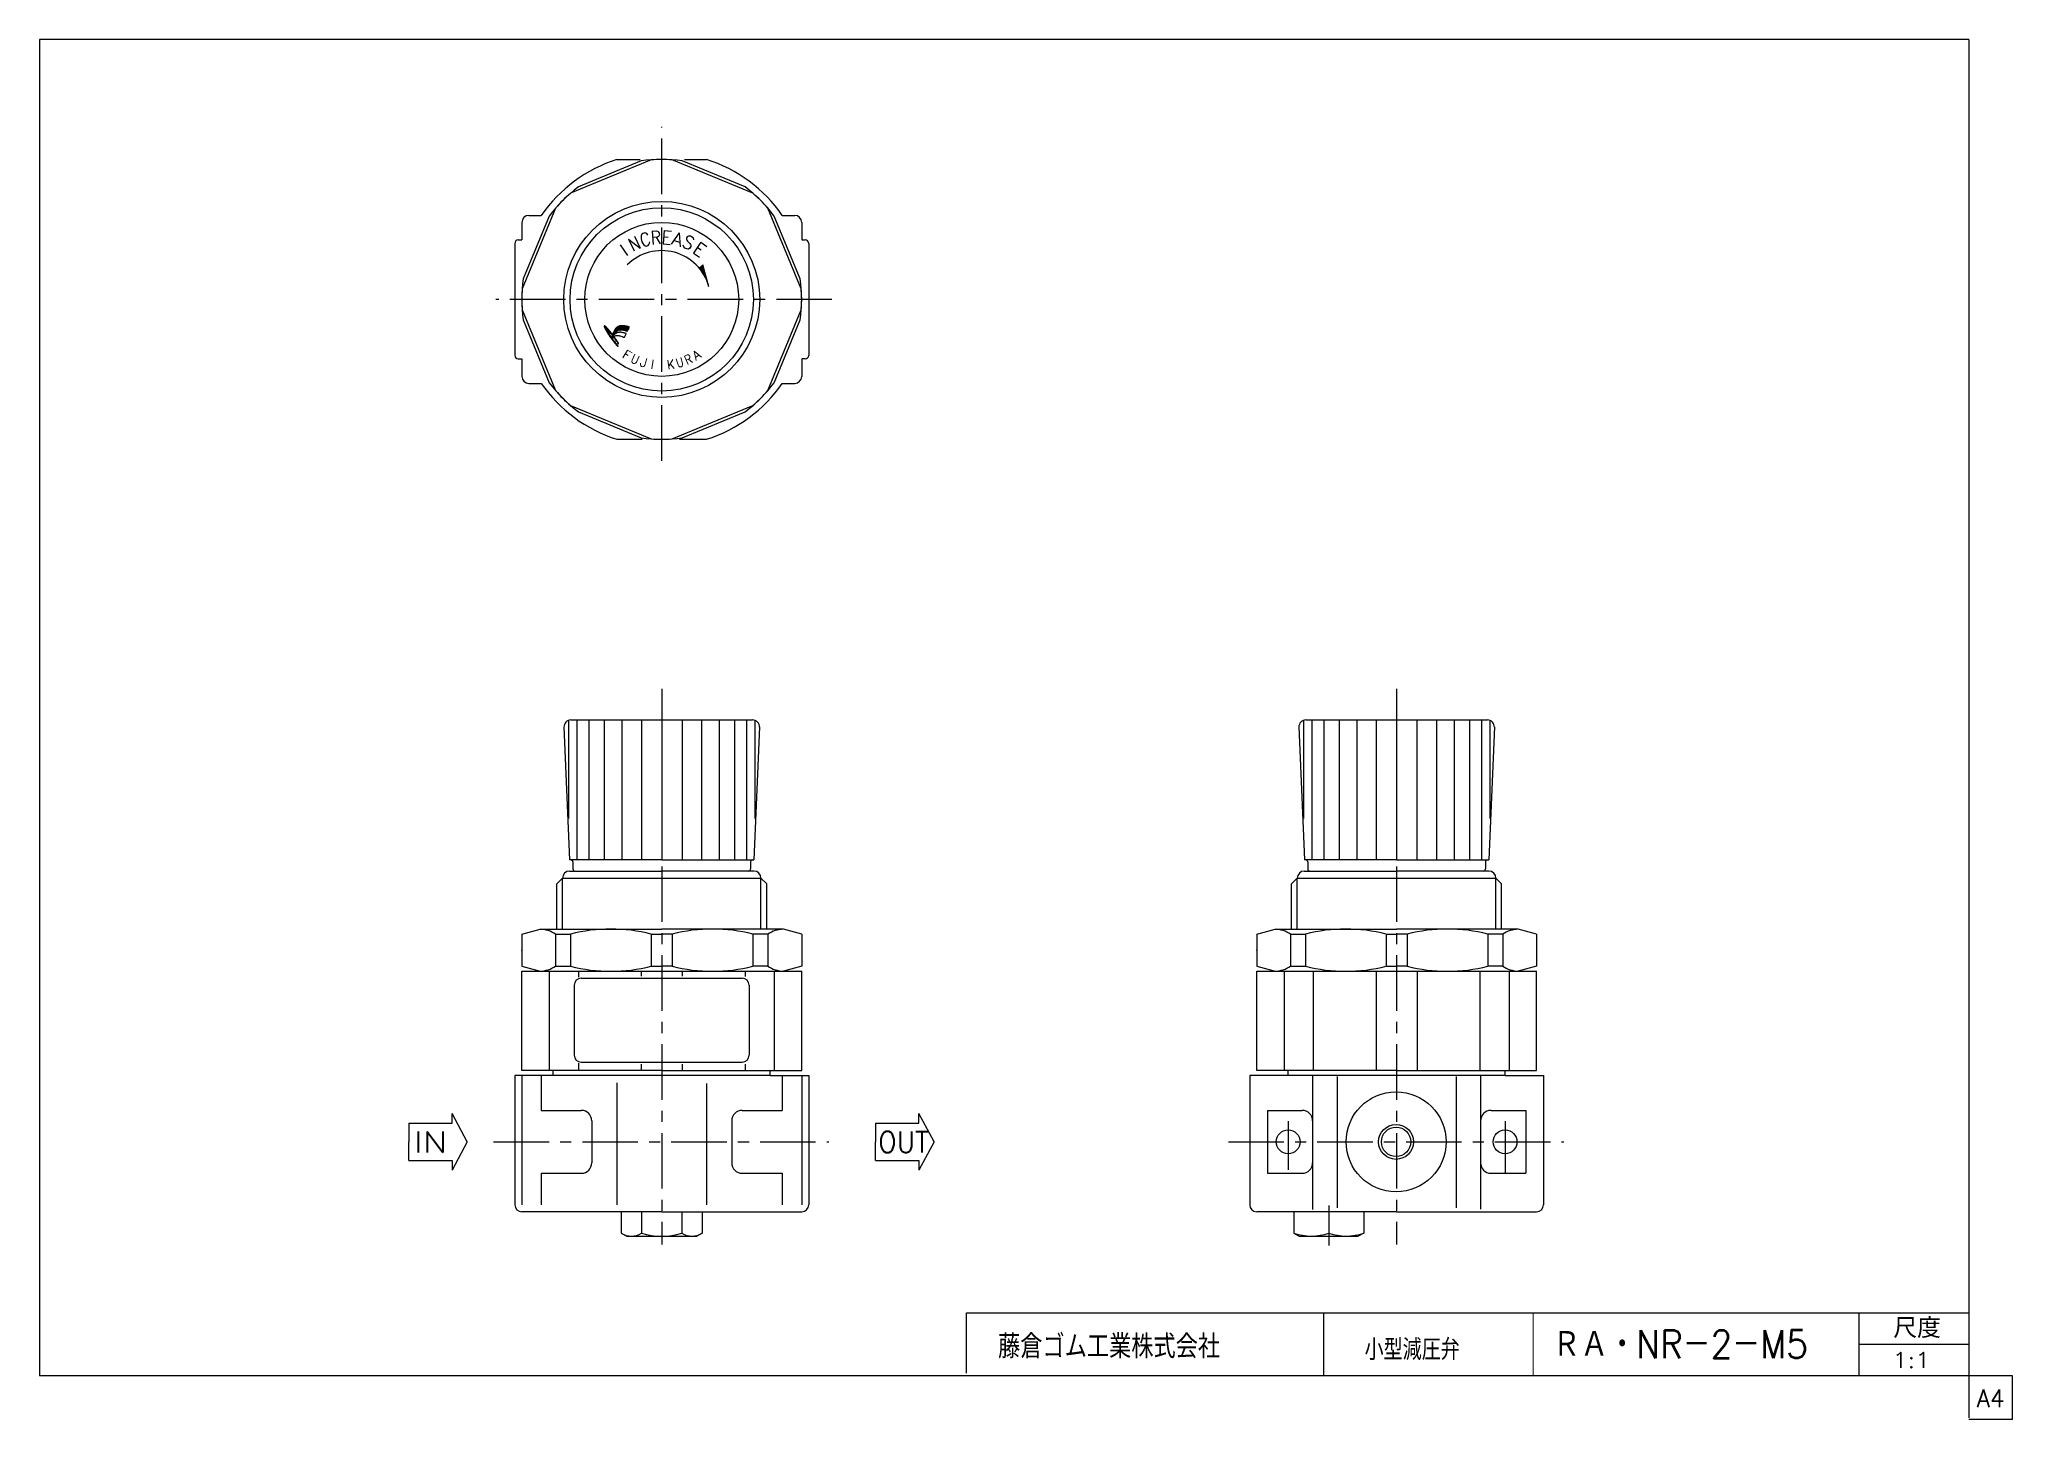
# Model space of a CAD drawing. Header units: millimetres. Extents: x -138 to 144, y -103 to 94.
import ezdxf
from ezdxf.enums import TextEntityAlignment as Align

# ---------------------------------------------------------------- set-up
doc = ezdxf.new("R2010")
doc.units = ezdxf.units.MM
doc.header["$LTSCALE"] = 0.25
doc.header["$PDSIZE"] = 1
doc.linetypes.add('CENTER', pattern=[50.8, 31.75, -6.35, 6.35, -6.35])
doc.layers.add('Layer0014', color=7, linetype='Continuous')
doc.layers.add('Layer0016', color=7, linetype='Continuous')
doc.styles.add('FdaStyle0', font='txt.shx', dxfattribs={"width": 0.8, "bigfont": 'bigfont'})

msp = doc.modelspace()

# ---------------------------------------------------------------- texts
at = {"color": 4, "style": 'FdaStyle0', "width": 0.8}
for s, height, rotation, p, p2 in [('N', 1.87, 25, (-53.63, 63.68), (-52.27, 64.32)), ('C', 1.87, 15, (-52.27, 64.34), (-50.82, 64.73)), ('R', 1.87, 5, (-50.93, 64.72), (-49.43, 64.85)), ('E', 1.87, -5, (-49.54, 64.87), (-48.05, 64.73)), ('A', 1.87, -15, (-48.15, 64.77), (-46.71, 64.38)), ('S', 1.87, -25, (-46.66, 64.47), (-45.3, 63.84)), ('E', 1.87, -35, (-45.14, 63.69), (-43.91, 62.83)), ('I', 1.87, 35, (-54.92, 62.73), (-53.69, 63.59)), ('F', 1.3, -32, (-55.18, 48.66), (-54.29, 48.1)), ('U', 1.3, -24, (-53.98, 47.94), (-53.02, 47.51)), ('J', 1.3, -16, (-52.69, 47.39), (-51.68, 47.1)), ('I', 1.3, -8, (-51.33, 47.03), (-50.3, 46.88)), ('K', 1.3, 8, (-48.54, 46.88), (-47.51, 47.03)), ('U', 1.3, 16, (-47.16, 47.1), (-46.16, 47.39)), ('R', 1.3, 24, (-45.82, 47.51), (-44.87, 47.94)), ('A', 1.3, 32, (-44.55, 48.1), (-43.67, 48.66))]:
    msp.add_text(s, height=height, rotation=rotation, dxfattribs=at).set_placement(p, p2, align=Align.FIT)
at = {"color": 4, "style": 'FdaStyle0'}
for s, height, width, p, p2 in [('IN', 3, 0.8, (-84.88, -65.03), (-80.08, -65.03)), ('OUT', 3, 0.8, (-18.48, -65.03), (-11.28, -65.03)), ('尺度', 2.85, 0.995614, (126.6, -91.56), (133.41, -91.56)), ('藤倉ゴム工業株式会社', 3.375, 0.783333, (-1.35, -94.46), (30.38, -94.46)), ('小型減圧弁', 3, 0.755952, (51.03, -94.72), (64.64, -94.72)), ('1:1', 2.25, 0.8, (126.47, -95.85), (131.87, -95.85))]:
    msp.add_text(s, height=height, dxfattribs=dict(at, width=width)).set_placement(p, p2, align=Align.FIT)
at = {"color": 7, "style": 'FdaStyle0', "width": 0.8}
msp.add_text('A4', height=2.5, dxfattribs=at).set_placement((138.53, -101.43), (142.53, -101.43), align=Align.FIT)
at = {"layer": 'Layer0014', "color": 4, "style": 'FdaStyle0', "width": 0.760417}
msp.add_text('ＲＡ・NR－2－M5', height=4, dxfattribs=at).set_placement((77.9, -94.47), (114.4, -94.47), align=Align.FIT)

# ---------------------------------------------------------------- blocks, each defined once
blk = doc.blocks.new('DC_GROUP_RA・NR-2-M5_2')
at = {"color": 3, "linetype": 'Continuous', "lineweight": 25}
blk.add_line((-54.47, 53.03), (-54.56, 53.05), dxfattribs=at)
for centre, radius, start, end in [((-54.22, 51.33), 2.25, 154.1596, 156.5211), ((-52.06, 50.19), 4.7, 151.9983, 153.0993), ((-53.47, 51.02), 3.06, 151.7036, 153.3939), ((-54.99, 51.8), 1.35, 146.3137, 150.2603), ((-52.39, 50.16), 4.43, 145.7977, 147.2876), ((-55.7, 52.41), 0.428, 137.9478, 145.4483), ((-51.6, 49.04), 5.74, 139.6104, 140.4429), ((-55.31, 52.19), 0.863, 133.8815, 139.3431), ((-55.51, 52.4), 0.579, 126.6419, 133.6018), ((-62.24, 61.72), 10.92, 305.802, 306.198), ((-55.12, 52.05), 1.09, 123.5906, 128.4094), ((-55.33, 52.32), 0.747, 113.6113, 121.5603), ((-55.09, 51.83), 1.29, 109.8131, 114.4884), ((-55.11, 51.86), 1.26, 105.6944, 109.3068), ((-55.32, 52.61), 0.485, 101.7235, 106.5255), ((-55.08, 51.58), 1.54, 99.1241, 102.6775), ((-55.12, 51.75), 1.36, 93.8559, 98.561), ((-55.11, 51.77), 1.35, 90.2765, 94.1452), ((-55.13, 51.36), 1.75, 87.3084, 89.7512), ((-55.41, 43.48), 9.64, 87.3301, 87.8618), ((-55.01, 51.95), 1.16, 84.1175, 87.6106), ((-55.43, 48.5), 4.64, 82.4113, 83.3245), ((-55.55, 46.89), 6.25, 82.4618, 83.2741), ((-54.93, 51.64), 1.46, 78.7109, 82.0424), ((-55.82, 47.26), 5.93, 77.6612, 78.5158), ((-55.33, 48.96), 4.16, 76.5305, 78.1041), ((-56.14, 45.62), 7.61, 75.3044, 76.4448), ((-55.5, 48.08), 5.06, 74.0939, 75.2655)]:
    blk.add_arc(centre, radius, start, end, dxfattribs=at)
blk = doc.blocks.new('DC_GROUP_RA・NR-2-M5_3')
at = {"color": 3, "linetype": 'Continuous', "lineweight": 25}
blk.add_line((-56.35, 52.1), (-56.44, 51.91), dxfattribs=at)
for centre, radius, start, end in [((-50.98, 49.24), 6.08, 155.7385, 157.3306), ((-49, 48.26), 8.29, 153.8872, 155.2023), ((-35.33, 41.89), 23.37, 153.7299, 154.0739)]:
    blk.add_arc(centre, radius, start, end, dxfattribs=at)
blk = doc.blocks.new('DC_GROUP_RA・NR-2-M5_4')
at = {"color": 3, "linetype": 'Continuous', "lineweight": 25}
for centre, radius, start, end in [((-49.61, 47.93), 7.73, 150.2166, 151.9818), ((-53.99, 50.47), 2.66, 143.5786, 150.7996), ((-54.43, 50.73), 2.15, 134.1532, 142.386), ((-55.61, 51.97), 0.451, 115.6669, 136.3331), ((-55.21, 51.3), 1.23, 106.453, 118.6432), ((-55.34, 51.56), 0.935, 87.9667, 103.3335), ((-55.3, 50.78), 1.71, 82.9246, 90.3904), ((-55.74, 47.67), 4.86, 78.9614, 82.3102), ((-55.44, 49.01), 3.48, 76.1085, 79.5651), ((-56.71, 44.14), 8.51, 74.2397, 75.6821)]:
    blk.add_arc(centre, radius, start, end, dxfattribs=at)
blk = doc.blocks.new('DC_GROUP_RA・NR-2-M5_5')
at = {"color": 3, "linetype": 'Continuous', "lineweight": 25}
for centre, radius, start, end in [((-54.38, 52.39), 0.0529, 252.8981, 295.1278), ((-54.64, 52.77), 0.514, 303.2931, 308.7069), ((-54.33, 52.4), 0.0276, 285.4206, 1.2643), ((-84.96, 66.03), 33.56, 336.0229, 336.3317), ((-30.49, 41.91), 26.01, 155.4396, 155.8221), ((-46.29, 49.25), 8.6, 155.419, 156.1641), ((-54.17, 52.81), 0.143, 52.5201, 66.2857), ((-54.74, 53.15), 0.712, 332.7063, 339.2217), ((-54.1, 52.91), 0.0258, 332.3209, 49.311)]:
    blk.add_arc(centre, radius, start, end, dxfattribs=at)
blk = doc.blocks.new('DC_GROUP_RA・NR-2-M5_6')
at = {"color": 3, "linetype": 'Continuous', "lineweight": 25}
for centre, radius, start, end in [((-55.44, 51.13), 1.06, 101.4115, 111.7469), ((-55.48, 50.91), 1.26, 88.7756, 97.5488), ((-55.39, 50.63), 1.55, 84.5826, 92.4321), ((-55.56, 49.97), 2.22, 75.5586, 81.7984), ((-60.4, 28.63), 24.11, 76.5307, 77.0586), ((-59.01, 35.01), 17.58, 75.2581, 76.0873)]:
    blk.add_arc(centre, radius, start, end, dxfattribs=at)
blk = doc.blocks.new('DC_GROUP_RA・NR-2-M5_7')
at = {"color": 3, "linetype": 'Continuous', "lineweight": 25}
for centre, radius, start, end in [((-51.57, 48.46), 5.74, 146.4952, 148.654), ((-54.92, 50.66), 1.73, 140.1478, 146.2166), ((-54.97, 50.71), 1.66, 133.9103, 140.1366), ((-55.35, 51.11), 1.11, 124.9045, 134.3384), ((-55.13, 50.73), 1.55, 116.7491, 123.3108)]:
    blk.add_arc(centre, radius, start, end, dxfattribs=at)
blk = doc.blocks.new('DC_GROUP_RA・NR-2-M5_8')
at = {"color": 3, "linetype": 'Continuous', "lineweight": 25}
for centre, radius, start, end in [((-55.68, 50.86), 0.882, 125.0997, 135.311), ((-55.86, 51.07), 0.609, 106.7194, 123.1077), ((-55.78, 50.8), 0.889, 95.0209, 106.77), ((-55.78, 50.9), 0.792, 83.4318, 94.9938), ((-55.87, 50.08), 1.62, 77.2777, 83.6899), ((-56.61, 46.97), 4.81, 74.4539, 76.9118), ((-57.38, 43.74), 8.13, 73.7332, 75.3101), ((-71.24, 0.03), 53.99, 72.4107, 72.6038), ((-54.23, 53.89), 2.5, 253.7235, 257.0779)]:
    blk.add_arc(centre, radius, start, end, dxfattribs=at)
blk = doc.blocks.new('DC_GROUP_RA・NR-2-M5_9')
at = {"color": 3, "linetype": 'Continuous', "lineweight": 25}
for centre, radius, start, end in [((-54.79, 51.53), 0.073, 272.1073, 297.0668), ((-54.82, 51.55), 0.109, 305.6302, 324.6945)]:
    blk.add_arc(centre, radius, start, end, dxfattribs=at)
blk = doc.blocks.new('DC_GROUP_RA・NR-2-M5_10')
at = {"color": 3, "linetype": 'Continuous', "lineweight": 25}
for centre, radius, start, end in [((-54.55, 51.97), 0.0381, 38.3896, 74.0601), ((-54.57, 51.98), 0.0481, 350.6874, 21.1754)]:
    blk.add_arc(centre, radius, start, end, dxfattribs=at)
blk = doc.blocks.new('DC_GROUP_RA・NR-2-M5_11')
at = {"color": 3, "linetype": 'Continuous', "lineweight": 25}
for centre, radius, start, end in [((-77.18, 36.82), 25.61, 33.693, 34.9555), ((-71.78, 40.6), 19.02, 31.6958, 33.2354)]:
    blk.add_arc(centre, radius, start, end, dxfattribs=at)
blk = doc.blocks.new('DC_GROUP_RA・NR-2-M5_12')
at = {"color": 3, "linetype": 'Continuous', "lineweight": 25}
for centre, radius, start, end in [((-73.1, 39.24), 20.82, 34.3135, 35.9326), ((-67.46, 43.27), 13.89, 31.5928, 33.7135)]:
    blk.add_arc(centre, radius, start, end, dxfattribs=at)
blk = doc.blocks.new('DC_GROUP_RA・NR-2-M5_13')
at = {"color": 3, "linetype": 'Continuous', "lineweight": 25}
for centre, radius, start, end in [((-55.66, 50.61), 0.0743, 291.388, 320.612), ((-55.65, 50.59), 0.056, 336.9074, 12.2453)]:
    blk.add_arc(centre, radius, start, end, dxfattribs=at)
blk = doc.blocks.new('DC_GROUP_RA・NR-2-M5_14')
at = {"color": 3, "linetype": 'Continuous', "lineweight": 25}
for centre, radius, start, end in [((-55.66, 50.14), 0.0169, 260.8193, 351.1807), ((-55.94, 50.18), 0.303, 352.0672, 4.6376)]:
    blk.add_arc(centre, radius, start, end, dxfattribs=at)
blk = doc.blocks.new('DC_GROUP_RA・NR-2-M5_15')
at = {"color": 3, "linetype": 'Continuous', "lineweight": 25}
for centre, radius, start, end in [((-56.52, 52.58), 0.67, 192.2371, 200.6896), ((-55.73, 52.9), 1.52, 201.5019, 208.2552), ((-51.54, 55.12), 6.26, 208.0826, 210.419), ((-52.91, 54.28), 4.66, 210.0026, 213.4797), ((-40.08, 62.72), 20.01, 213.3592, 214.7519), ((-48.73, 56.68), 9.46, 214.6023, 216.9552), ((-44.72, 59.83), 14.56, 217.3477, 218.6891), ((-45.86, 58.72), 12.98, 218.0128, 219.9295), ((-54.23, 51.73), 2.07, 220.2779, 227.3133)]:
    blk.add_arc(centre, radius, start, end, dxfattribs=at)
blk = doc.blocks.new('DC_GROUP_RA・NR-2-M5_16')
at = {"color": 3, "linetype": 'Continuous', "lineweight": 25}
for centre, radius, start, end in [((-58.31, 50.86), 1.99, 46.4098, 53.1264), ((-59.05, 50.17), 3.01, 39.4447, 45.1725), ((-63.39, 46.58), 8.63, 37.5621, 39.5655)]:
    blk.add_arc(centre, radius, start, end, dxfattribs=at)
blk = doc.blocks.new('DC_GROUP_RA・NR-2-M5_17')
at = {"color": 3, "linetype": 'Continuous', "lineweight": 25}
for centre, radius, start, end in [((-57.13, 52.44), 0.0485, 137.1831, 190.911), ((-57.17, 52.39), 0.0872, 48.1818, 84.101)]:
    blk.add_arc(centre, radius, start, end, dxfattribs=at)
blk = doc.blocks.new('DC_GROUP_RA・NR-2-M5_18')
at = {"color": 3, "linetype": 'Continuous', "lineweight": 25}
for centre, radius, start, end in [((-56.55, 51.89), 0.0442, 283.2865, 322.9887), ((-56.72, 51.99), 0.237, 328.3091, 341.1705)]:
    blk.add_arc(centre, radius, start, end, dxfattribs=at)
blk = doc.blocks.new('DC_GROUP_RA・NR-2-M5_19')
at = {"color": 3, "linetype": 'Continuous', "lineweight": 25}
for centre, radius, start, end in [((-58.59, 51.72), 1.72, 47.4334, 54.4999), ((-60.6, 49.6), 4.64, 42.8097, 46.8039), ((-62.76, 47.61), 7.58, 40.4704, 42.783), ((-65.83, 44.82), 11.72, 39.1649, 41.0993), ((-65.21, 45.47), 10.84, 36.4519, 38.5629)]:
    blk.add_arc(centre, radius, start, end, dxfattribs=at)
blk = doc.blocks.new('DC_GROUP_RA・NR-2-M5_20')
at = {"color": 3, "linetype": 'Continuous', "lineweight": 25}
for centre, radius, start, end in [((-57.54, 53.02), 0.127, 138.8509, 166.2792), ((-57.59, 53.04), 0.0836, 86.8462, 123.2548)]:
    blk.add_arc(centre, radius, start, end, dxfattribs=at)
blk = doc.blocks.new('DC_GROUP_RA・NR-2-M5_21')
at = {"color": 3, "linetype": 'Continuous', "lineweight": 25}
for centre, radius, start, end in [((-56.38, 53.36), 1.32, 193.3258, 201.5156), ((-55.45, 53.79), 2.34, 202.9342, 210.0439), ((-48.36, 57.8), 10.49, 209.6145, 211.8441), ((-44.42, 60.18), 15.1, 211.6163, 213.1514), ((-26.33, 72.09), 36.76, 213.2841, 213.9605)]:
    blk.add_arc(centre, radius, start, end, dxfattribs=at)
blk = doc.blocks.new('DC_GROUP_RA・NR-2-M5_22')
at = {"color": 3, "linetype": 'Continuous', "lineweight": 25}
for centre, radius, start, end in [((-17.81, 80.07), 48.32, 216.1662, 216.4812), ((-33.79, 68.28), 28.45, 216.5121, 217.1406), ((10.19, 101.75), 83.72, 217.2285, 217.4483), ((-49.42, 56.01), 8.58, 217.0043, 218.598), ((-49.88, 55.74), 8.06, 219.1584, 220.9647), ((-50.11, 55.46), 7.7, 220.5305, 222.5038), ((-53.43, 52.46), 3.22, 223.039, 226.3838)]:
    blk.add_arc(centre, radius, start, end, dxfattribs=at)
blk = doc.blocks.new('DC_GROUP_RA・NR-2-M5_23')
at = {"layer": 'Layer0016', "color": 4, "linetype": 'Continuous', "lineweight": 25}
for p, q in [((-56.6, 51.57), (-56.44, 51.55)), ((-56.59, 51.6), (-56.42, 51.58)), ((-56.58, 51.53), (-56.46, 51.51)), ((-56.57, 51.64), (-56.4, 51.61)), ((-56.56, 51.67), (-56.39, 51.64)), ((-56.55, 51.49), (-56.47, 51.48)), ((-56.54, 51.7), (-56.37, 51.68)), ((-56.53, 51.74), (-56.35, 51.71)), ((-56.52, 51.45), (-56.51, 51.45)), ((-56.51, 51.77), (-56.33, 51.74)), ((-56.5, 51.8), (-56.31, 51.77)), ((-56.48, 51.84), (-56.29, 51.81)), ((-56.46, 51.87), (-56.28, 51.84)), ((-56.45, 51.9), (-56.26, 51.87)), ((-56.43, 51.94), (-56.24, 51.9)), ((-56.42, 51.97), (-56.21, 51.94)), ((-56.4, 52), (-56.19, 51.97)), ((-56.39, 52.03), (-56.17, 52)), ((-56.37, 52.07), (-56.15, 52.03)), ((-56.35, 52.1), (-56.12, 52.06)), ((-56.34, 52.13), (-56.1, 52.09)), ((-56.32, 52.17), (-56.07, 52.13)), ((-56.31, 52.2), (-56.05, 52.16)), ((-56.29, 52.23), (-56.02, 52.19)), ((-56.27, 52.26), (-55.99, 52.22)), ((-56.26, 52.3), (-55.96, 52.25)), ((-56.24, 52.33), (-55.93, 52.28)), ((-56.23, 52.36), (-55.9, 52.31)), ((-56.21, 52.4), (-55.86, 52.34)), ((-56.19, 52.43), (-55.81, 52.37)), ((-56.17, 52.46), (-55.76, 52.4)), ((-56.16, 52.49), (-55.7, 52.42)), ((-56.14, 52.53), (-55.64, 52.45)), ((-56.12, 52.56), (-55.57, 52.47)), ((-56.09, 52.59), (-55.46, 52.49)), ((-56.07, 52.62), (-55.28, 52.5)), ((-56.05, 52.65), (-54.31, 52.38)), ((-56.03, 52.69), (-54.29, 52.41)), ((-56, 52.72), (-54.28, 52.44)), ((-55.97, 52.75), (-54.26, 52.48)), ((-55.95, 52.78), (-54.25, 52.51)), ((-55.92, 52.81), (-54.23, 52.54)), ((-55.88, 52.84), (-54.22, 52.58)), ((-55.85, 52.87), (-54.2, 52.61)), ((-55.81, 52.9), (-54.19, 52.64)), ((-55.77, 52.93), (-54.17, 52.68)), ((-55.73, 52.96), (-54.16, 52.71)), ((-55.68, 52.99), (-54.14, 52.74)), ((-55.62, 53.01), (-54.13, 52.77)), ((-55.56, 53.04), (-54.11, 52.81)), ((-55.49, 53.06), (-54.1, 52.84)), ((-55.41, 53.08), (-54.08, 52.87)), ((-55.31, 53.1), (-54.07, 52.91)), ((-55.16, 53.12), (-54.14, 52.95)), ((-54.82, 53.1), (-54.6, 53.06)), ((-54.56, 52.38), (-54.35, 52.35))]:
    blk.add_line(p, q, dxfattribs=at)
blk = doc.blocks.new('DC_GROUP_RA・NR-2-M5_24')
at = {"layer": 'Layer0016', "color": 4, "linetype": 'Continuous', "lineweight": 25}
for p, q in [((-56.23, 51.47), (-56.16, 51.46)), ((-56.23, 51.43), (-56.13, 51.42)), ((-56.2, 51.39), (-56.11, 51.38)), ((-56.17, 51.35), (-56.08, 51.34)), ((-56.14, 51.31), (-56.05, 51.3)), ((-56.11, 51.27), (-56.02, 51.26)), ((-56.09, 51.23), (-56, 51.22)), ((-56.06, 51.19), (-55.97, 51.18)), ((-56.03, 51.15), (-55.94, 51.14)), ((-56, 51.11), (-55.92, 51.1)), ((-55.97, 51.07), (-55.89, 51.06)), ((-55.95, 51.03), (-55.86, 51.02)), ((-55.92, 51), (-55.84, 50.98)), ((-55.89, 50.96), (-55.81, 50.94)), ((-55.87, 50.92), (-55.79, 50.9)), ((-55.84, 50.88), (-55.76, 50.86)), ((-55.81, 50.84), (-55.74, 50.82)), ((-55.79, 50.8), (-55.71, 50.79)), ((-55.76, 50.76), (-55.69, 50.75)), ((-55.74, 50.72), (-55.66, 50.71)), ((-55.71, 50.68), (-55.64, 50.67)), ((-55.69, 50.64), (-55.61, 50.63)), ((-55.66, 50.6), (-55.59, 50.59)), ((-55.64, 50.56), (-55.61, 50.56))]:
    blk.add_line(p, q, dxfattribs=at)
blk = doc.blocks.new('DC_GROUP_RA・NR-2-M5_25')
at = {"layer": 'Layer0016', "color": 4, "linetype": 'Continuous', "lineweight": 25}
for p, q in [((-57.66, 53.07), (-57.49, 53.04)), ((-57.66, 53.04), (-57.44, 53)), ((-57.65, 53), (-57.39, 52.96)), ((-57.64, 53.1), (-57.55, 53.09)), ((-57.64, 52.96), (-57.35, 52.92)), ((-57.63, 52.92), (-57.31, 52.87)), ((-57.62, 52.89), (-57.27, 52.83)), ((-57.6, 52.85), (-57.23, 52.79)), ((-57.58, 52.81), (-57.19, 52.75)), ((-57.57, 52.77), (-57.15, 52.71)), ((-57.55, 52.73), (-57.11, 52.67)), ((-57.53, 52.7), (-57.08, 52.62)), ((-57.51, 52.66), (-57.04, 52.58)), ((-57.48, 52.62), (-57.01, 52.54)), ((-57.46, 52.58), (-56.97, 52.5)), ((-57.44, 52.54), (-56.93, 52.46)), ((-57.42, 52.5), (-57.17, 52.46)), ((-57.39, 52.46), (-57.17, 52.43)), ((-57.37, 52.42), (-57.16, 52.39)), ((-57.35, 52.38), (-57.15, 52.35)), ((-57.32, 52.34), (-57.14, 52.31)), ((-57.3, 52.31), (-57.12, 52.28)), ((-57.28, 52.27), (-57.1, 52.24)), ((-57.25, 52.23), (-57.08, 52.2)), ((-57.23, 52.19), (-57.06, 52.16)), ((-57.2, 52.15), (-57.04, 52.12)), ((-57.18, 52.11), (-57.02, 52.08)), ((-57.15, 52.07), (-57, 52.04)), ((-57.13, 52.03), (-56.98, 52.01)), ((-57.11, 52.45), (-56.9, 52.42)), ((-57.1, 51.99), (-56.95, 51.97)), ((-57.08, 51.95), (-56.93, 51.93)), ((-57.05, 52.41), (-56.86, 52.38)), ((-57.05, 51.91), (-56.91, 51.89)), ((-57.02, 51.87), (-56.88, 51.85)), ((-57, 52.36), (-56.83, 52.34)), ((-57, 51.83), (-56.86, 51.81)), ((-56.97, 51.79), (-56.83, 51.77)), ((-56.95, 52.32), (-56.8, 52.3)), ((-56.95, 51.75), (-56.81, 51.73)), ((-56.92, 51.71), (-56.78, 51.69)), ((-56.91, 52.28), (-56.76, 52.26)), ((-56.89, 51.67), (-56.76, 51.65)), ((-56.87, 52.24), (-56.73, 52.21)), ((-56.87, 51.63), (-56.73, 51.61)), ((-56.84, 51.59), (-56.7, 51.57)), ((-56.83, 52.2), (-56.7, 52.17)), ((-56.81, 51.55), (-56.68, 51.53)), ((-56.79, 52.15), (-56.67, 52.13)), ((-56.78, 51.51), (-56.65, 51.49)), ((-56.76, 52.11), (-56.63, 52.09)), ((-56.75, 51.47), (-56.62, 51.45)), ((-56.72, 52.07), (-56.6, 52.05)), ((-56.72, 51.43), (-56.6, 51.41)), ((-56.7, 51.39), (-56.57, 51.37)), ((-56.69, 52.03), (-56.57, 52.01)), ((-56.67, 51.35), (-56.54, 51.33)), ((-56.66, 51.99), (-56.54, 51.97)), ((-56.64, 51.31), (-56.51, 51.29)), ((-56.63, 51.95), (-56.51, 51.93)), ((-56.61, 51.27), (-56.49, 51.25)), ((-56.59, 51.91), (-56.5, 51.9)), ((-56.58, 51.23), (-56.46, 51.21)), ((-56.56, 51.87), (-56.52, 51.86)), ((-56.55, 51.19), (-56.43, 51.17)), ((-56.52, 51.15), (-56.4, 51.13)), ((-56.49, 51.11), (-56.37, 51.09)), ((-56.45, 51.07), (-56.34, 51.05)), ((-56.42, 51.03), (-56.31, 51.01)), ((-56.39, 50.99), (-56.28, 50.97)), ((-56.36, 50.95), (-56.25, 50.93)), ((-56.33, 50.91), (-56.22, 50.89)), ((-56.3, 50.87), (-56.19, 50.85)), ((-56.27, 50.83), (-56.16, 50.81)), ((-56.24, 50.79), (-56.12, 50.77)), ((-56.21, 50.75), (-56.09, 50.73)), ((-56.18, 50.71), (-56.06, 50.69)), ((-56.15, 50.67), (-56.03, 50.65)), ((-56.11, 50.63), (-56, 50.61)), ((-56.08, 50.59), (-55.96, 50.57)), ((-56.04, 50.55), (-55.93, 50.53)), ((-56.01, 50.51), (-55.9, 50.49)), ((-55.97, 50.47), (-55.86, 50.45)), ((-55.94, 50.42), (-55.83, 50.41)), ((-55.9, 50.38), (-55.79, 50.37)), ((-55.87, 50.34), (-55.76, 50.32)), ((-55.83, 50.3), (-55.72, 50.28)), ((-55.79, 50.26), (-55.68, 50.24)), ((-55.75, 50.22), (-55.64, 50.2)), ((-55.71, 50.18), (-55.64, 50.16)), ((-55.67, 50.13), (-55.64, 50.13))]:
    blk.add_line(p, q, dxfattribs=at)
blk = doc.blocks.new('DC_GROUP_RA・NR-2-M5_1')
at = {"color": 3, "linetype": 'Continuous', "lineweight": 25}
for p, q in [((-56.59, 51.58), (-56.6, 51.57)), ((-56.6, 51.57), (-56.51, 51.45)), ((-56.51, 51.45), (-56.48, 51.48)), ((-56.47, 51.44), (-56.49, 51.41)), ((-56.49, 51.41), (-56.43, 51.33)), ((-56.43, 51.56), (-56.48, 51.48)), ((-56.43, 51.33), (-56.41, 51.36)), ((-56.31, 51.48), (-56.41, 51.36)), ((-56.19, 51.5), (-56.24, 51.46)), ((-54.73, 51.49), (-54.52, 51.97))]:
    blk.add_line(p, q, dxfattribs=at)
at = {"linetype": 'Continuous'}
for name in ['DC_GROUP_RA・NR-2-M5_20', 'DC_GROUP_RA・NR-2-M5_21', 'DC_GROUP_RA・NR-2-M5_19', 'DC_GROUP_RA・NR-2-M5_17', 'DC_GROUP_RA・NR-2-M5_15', 'DC_GROUP_RA・NR-2-M5_16', 'DC_GROUP_RA・NR-2-M5_22', 'DC_GROUP_RA・NR-2-M5_3', 'DC_GROUP_RA・NR-2-M5_18', 'DC_GROUP_RA・NR-2-M5_7', 'DC_GROUP_RA・NR-2-M5_4', 'DC_GROUP_RA・NR-2-M5_8', 'DC_GROUP_RA・NR-2-M5_2', 'DC_GROUP_RA・NR-2-M5_12', 'DC_GROUP_RA・NR-2-M5_11', 'DC_GROUP_RA・NR-2-M5_6', 'DC_GROUP_RA・NR-2-M5_9', 'DC_GROUP_RA・NR-2-M5_10', 'DC_GROUP_RA・NR-2-M5_5', 'DC_GROUP_RA・NR-2-M5_14', 'DC_GROUP_RA・NR-2-M5_13']:
    blk.add_blockref(name, (0, 0), dxfattribs=at)
at = {"layer": 'Layer0016', "linetype": 'Continuous'}
for name in ['DC_GROUP_RA・NR-2-M5_25', 'DC_GROUP_RA・NR-2-M5_23', 'DC_GROUP_RA・NR-2-M5_24']:
    blk.add_blockref(name, (0, 0), dxfattribs=at)

# ---------------------------------------------------------------- linework, layer by layer
at = {"color": 5, "linetype": 'Continuous', "lineweight": 25}
for p, q in [((137.39, 94.03), (-138.36, 94.03)), ((-138.36, 94.03), (-138.36, -96.97)), ((137.39, 94.03), (137.39, -102.97)), ((137.39, -96.97), (-138.36, -96.97)), ((143.64, -96.97), (137.39, -96.97)), ((143.64, -103.22), (143.64, -96.97)), ((143.64, -103.22), (137.39, -103.22))]:
    msp.add_line(p, q, dxfattribs=at)
at = {"color": 4, "linetype": 'CENTER', "lineweight": 25}
for p, q in [((-49.42, 33.82), (-49.42, 81.53)), ((-25.09, 56.88), (-73.12, 56.88)), ((-49.42, 1.23), (-49.42, -78.19)), ((55.61, 1.23), (55.61, -78.19)), ((40.11, -60.56), (40.11, -67.51)), ((71.11, -60.56), (71.11, -67.9)), ((-73.46, -63.53), (-25.53, -63.53)), ((31.57, -63.53), (79.5, -63.53)), ((45.91, -72.63), (45.91, -78.34))]:
    msp.add_line(p, q, dxfattribs=at)
at = {"color": 4, "linetype": 'Continuous', "lineweight": 25}
for p, q in [((-50.92, 76.82), (-62.46, 72.04)), ((-52.36, 76.66), (-61.33, 72.95)), ((-55.83, 76.88), (-52.51, 76.88)), ((-36.38, 72.04), (-47.92, 76.82)), ((-37.51, 72.95), (-46.49, 76.66)), ((-46.17, 76.88), (-43.02, 76.88)), ((-69.42, 67.88), (-69.42, 65.38)), ((-64.59, 69.92), (-69.37, 58.38)), ((-65.49, 68.79), (-69.21, 59.82)), ((-68.42, 68.88), (-66.66, 68.88)), ((-29.48, 58.38), (-34.26, 69.92)), ((-29.64, 59.82), (-33.36, 68.79)), ((-32.19, 68.88), (-30.42, 68.88)), ((-29.42, 67.88), (-29.42, 65.38)), ((-70.42, 64.88), (-70.42, 48.88)), ((-69.92, 65.38), (-69.42, 65.38)), ((-29.42, 65.38), (-28.92, 65.38)), ((-28.42, 64.88), (-28.42, 48.88)), ((-43.53, 61.82), (-44.09, 61.36)), ((-43.53, 61.82), (-44.05, 61.31)), ((-43.49, 61.66), (-43.95, 61.2)), ((-43.45, 61.49), (-43.86, 61.08)), ((-43.4, 61.33), (-43.78, 60.96)), ((-43.36, 61.17), (-43.69, 60.84)), ((-43.32, 61), (-43.61, 60.71)), ((-42.69, 58.68), (-43.53, 61.82)), ((-43.27, 60.84), (-43.52, 60.59)), ((-43.23, 60.68), (-43.45, 60.46)), ((-43.18, 60.51), (-43.37, 60.33)), ((-43.14, 60.35), (-43.3, 60.19)), ((-43.1, 60.19), (-43.22, 60.06)), ((-43.05, 60.02), (-43.15, 59.92)), ((-43.01, 59.86), (-43.09, 59.78)), ((-42.96, 59.69), (-43.02, 59.64)), ((-42.92, 59.53), (-42.96, 59.49)), ((-42.88, 59.37), (-42.91, 59.34)), ((-42.83, 59.2), (-42.85, 59.19)), ((-42.79, 59.04), (-42.8, 59.03)), ((-42.75, 58.88), (-42.76, 58.86)), ((-69.37, 55.38), (-64.59, 43.84)), ((-69.21, 53.94), (-65.49, 44.97)), ((-34.26, 43.84), (-29.48, 55.38)), ((-33.36, 44.97), (-29.64, 53.94)), ((-69.92, 48.38), (-69.42, 48.38)), ((-69.42, 48.38), (-69.42, 45.88)), ((-28.92, 48.38), (-29.42, 48.38)), ((-29.42, 48.38), (-29.42, 45.88)), ((-68.42, 44.88), (-66.66, 44.88)), ((-32.19, 44.88), (-30.42, 44.88)), ((-62.46, 41.72), (-50.92, 36.94)), ((-61.33, 40.81), (-52.36, 37.1)), ((-47.92, 36.94), (-36.38, 41.72)), ((-46.49, 37.1), (-37.51, 40.81)), ((-55.83, 36.88), (-52.22, 36.88)), ((-46.87, 36.88), (-43.02, 36.88)), ((-63.4, -4.23), (-62.58, -23.23)), ((-62.74, -3.29), (-62.74, -17.3)), ((-62.4, -3.23), (-36.45, -3.23)), ((-61.55, -3.23), (-61.55, -23.23)), ((-59.83, -3.23), (-59.83, -23.23)), ((-57.65, -3.23), (-57.65, -23.23)), ((-55.12, -3.23), (-55.12, -23.23)), ((-52.33, -3.23), (-52.33, -23.23)), ((-49.42, -3.23), (-49.42, -23.23)), ((-46.51, -3.23), (-46.51, -23.23)), ((-43.73, -3.23), (-43.73, -23.23)), ((-41.19, -3.23), (-41.19, -23.23)), ((-39.02, -3.23), (-39.02, -23.23)), ((-37.3, -3.23), (-37.3, -23.23)), ((-35.45, -4.23), (-36.26, -23.23)), ((-36.11, -3.29), (-36.11, -17.3)), ((41.64, -4.23), (42.45, -23.23)), ((42.3, -3.29), (42.3, -17.3)), ((42.64, -3.23), (68.59, -3.23)), ((43.49, -3.23), (43.49, -23.23)), ((45.21, -3.23), (45.21, -23.23)), ((47.38, -3.23), (47.38, -23.23)), ((49.92, -3.23), (49.92, -23.23)), ((52.7, -3.23), (52.7, -23.23)), ((55.61, -3.23), (55.61, -23.23)), ((58.52, -3.23), (58.52, -23.23)), ((61.31, -3.23), (61.31, -23.23)), ((63.84, -3.23), (63.84, -23.23)), ((66.02, -3.23), (66.02, -23.23)), ((67.74, -3.23), (67.74, -23.23)), ((69.59, -4.23), (68.77, -23.23)), ((68.93, -3.29), (68.93, -17.3)), ((-62.61, -24.83), (-49.42, -24.83)), ((-49.42, -23.23), (-62.58, -23.23)), ((-62.12, -23.53), (-62.12, -24.53)), ((-61.82, -24.83), (-49.42, -24.83)), ((-49.42, -23.23), (-36.26, -23.23)), ((-37.02, -24.83), (-49.42, -24.83)), ((-36.24, -24.83), (-49.42, -24.83)), ((-36.72, -23.53), (-36.72, -24.53)), ((42.42, -24.83), (55.61, -24.83)), ((55.61, -23.23), (42.45, -23.23)), ((42.91, -23.53), (42.91, -24.53)), ((43.21, -24.83), (55.61, -24.83)), ((55.61, -23.23), (68.77, -23.23)), ((68.01, -24.83), (55.61, -24.83)), ((68.8, -24.83), (55.61, -24.83)), ((68.31, -23.53), (68.31, -24.53)), ((-63.61, -25.83), (-64.42, -26.65)), ((-64.42, -33.13), (-64.42, -26.65)), ((-63.61, -33.13), (-63.61, -25.83)), ((-63.61, -25.83), (-35.24, -25.83)), ((-35.24, -33.13), (-35.24, -25.83)), ((-35.24, -25.83), (-34.42, -26.65)), ((-34.42, -33.13), (-34.42, -26.65)), ((41.42, -25.83), (40.61, -26.65)), ((40.61, -33.13), (40.61, -26.65)), ((41.42, -33.13), (41.42, -25.83)), ((41.42, -25.83), (69.8, -25.83)), ((69.8, -33.13), (69.8, -25.83)), ((69.8, -25.83), (70.61, -26.65)), ((70.61, -33.13), (70.61, -26.65)), ((-69.42, -33.84), (-66.8, -33.13)), ((-69.42, -33.84), (-69.42, -38.43)), ((-66.8, -33.13), (-49.42, -33.13)), ((-64.59, -33.84), (-64.59, -38.43)), ((-64.59, -33.84), (-62.46, -33.84)), ((-62.46, -33.84), (-62.46, -38.43)), ((-50.92, -33.84), (-50.92, -38.43)), ((-50.92, -33.84), (-49.42, -33.84)), ((-32.04, -33.13), (-49.42, -33.13)), ((-47.92, -33.84), (-49.42, -33.84)), ((-47.92, -33.84), (-47.92, -38.43)), ((-36.38, -33.84), (-36.38, -38.43)), ((-34.26, -33.84), (-36.38, -33.84)), ((-34.26, -33.84), (-34.26, -38.43)), ((-29.42, -33.84), (-32.04, -33.13)), ((-29.42, -33.84), (-29.42, -38.43)), ((35.61, -33.84), (38.23, -33.13)), ((35.61, -33.84), (35.61, -38.43)), ((38.23, -33.13), (55.61, -33.13)), ((40.45, -33.84), (40.45, -38.43)), ((40.45, -33.84), (42.57, -33.84)), ((42.57, -33.84), (42.57, -38.43)), ((54.11, -33.84), (54.11, -38.43)), ((54.11, -33.84), (55.61, -33.84)), ((72.99, -33.13), (55.61, -33.13)), ((57.11, -33.84), (55.61, -33.84)), ((57.11, -33.84), (57.11, -38.43)), ((68.65, -33.84), (68.65, -38.43)), ((70.78, -33.84), (68.65, -33.84)), ((70.78, -33.84), (70.78, -38.43)), ((75.61, -33.84), (72.99, -33.13)), ((75.61, -33.84), (75.61, -38.43)), ((-69.42, -38.43), (-66.8, -39.13)), ((-69.42, -53.33), (-69.42, -39.13)), ((-69.42, -39.13), (-29.42, -39.13)), ((-65.49, -39.13), (-65.49, -53.33)), ((-64.59, -38.43), (-62.46, -38.43)), ((-61.33, -39.13), (-61.33, -39.99)), ((-52.36, -39.13), (-52.36, -39.83)), ((-50.92, -38.43), (-49.42, -38.43)), ((-47.92, -38.43), (-49.42, -38.43)), ((-46.49, -39.13), (-46.49, -39.83)), ((-37.51, -39.13), (-37.51, -39.92)), ((-34.26, -38.43), (-36.38, -38.43)), ((-33.36, -39.13), (-33.36, -53.33)), ((-29.42, -38.43), (-32.04, -39.13)), ((-29.42, -53.33), (-29.42, -39.13)), ((35.61, -38.43), (38.23, -39.13)), ((35.61, -53.33), (35.61, -39.13)), ((35.61, -39.13), (75.61, -39.13)), ((39.55, -39.13), (39.55, -53.33)), ((40.45, -38.43), (42.57, -38.43)), ((43.7, -39.13), (43.7, -53.33)), ((52.67, -39.13), (52.67, -53.33)), ((54.11, -38.43), (55.61, -38.43)), ((57.11, -38.43), (55.61, -38.43)), ((58.55, -39.13), (58.55, -53.33)), ((67.52, -39.13), (67.52, -53.33)), ((70.78, -38.43), (68.65, -38.43)), ((71.68, -39.13), (71.68, -53.33)), ((75.61, -38.43), (72.99, -39.13)), ((75.61, -53.33), (75.61, -39.13)), ((-61.92, -41.13), (-61.92, -51.13)), ((-60.92, -40.13), (-37.92, -40.13)), ((-36.92, -41.13), (-36.92, -51.13)), ((-49.42, -53.33), (-69.42, -53.33)), ((-64.94, -54.03), (-64.94, -53.33)), ((-61.33, -52.28), (-61.33, -53.33)), ((-60.92, -52.13), (-37.92, -52.13)), ((-52.36, -52.43), (-52.36, -53.33)), ((-49.42, -53.33), (-29.42, -53.33)), ((-46.49, -52.43), (-46.49, -53.33)), ((-37.51, -52.43), (-37.51, -53.33)), ((-33.91, -54.03), (-33.91, -53.33)), ((55.61, -53.33), (35.61, -53.33)), ((40.1, -54.03), (40.1, -53.33)), ((55.61, -53.33), (75.61, -53.33)), ((71.12, -54.03), (71.12, -53.33)), ((-33.91, -54.03), (-70.42, -54.03)), ((-70.42, -54.03), (-70.42, -72.53)), ((-69.42, -54.03), (-69.42, -72.53)), ((-66.66, -54.03), (-66.66, -59.03)), ((-55.83, -55.1), (-55.83, -72.53)), ((-43.02, -55.2), (-43.02, -70.49)), ((-33.91, -54.03), (-28.42, -54.03)), ((-32.19, -54.03), (-32.19, -59.03)), ((-29.42, -54.03), (-29.42, -72.53)), ((-28.42, -54.03), (-28.42, -72.53)), ((71.12, -54.03), (34.61, -54.03)), ((34.61, -54.03), (34.61, -72.53)), ((43.61, -54.03), (43.61, -73.22)), ((47.11, -54.21), (47.11, -72.95)), ((64.11, -54.21), (64.11, -72.95)), ((67.61, -54.03), (67.61, -73.13)), ((71.12, -54.03), (76.61, -54.03)), ((76.61, -54.03), (76.61, -72.53)), ((-66.66, -59.03), (-60.92, -59.03)), ((-37.92, -59.03), (-32.19, -59.03)), ((37.15, -59.03), (42.11, -59.03)), ((37.15, -59.03), (37.15, -68.03)), ((69.11, -59.03), (74.08, -59.03)), ((74.08, -59.03), (74.08, -68.03)), ((-85.58, -60.88), (-79.37, -60.88)), ((-85.58, -60.88), (-85.58, -63.53)), ((-79.37, -60.88), (-79.37, -59.47)), ((-77.21, -63.53), (-79.37, -59.47)), ((-59.42, -60.53), (-59.42, -66.53)), ((-39.42, -60.53), (-39.42, -66.53)), ((-18.87, -60.88), (-12.66, -60.88)), ((-18.87, -60.88), (-18.87, -63.53)), ((-12.66, -60.88), (-12.66, -59.47)), ((-10.49, -63.53), (-12.66, -59.47)), ((-85.58, -66.19), (-85.58, -63.53)), ((-77.21, -63.53), (-79.37, -67.59)), ((-18.87, -66.19), (-18.87, -63.53)), ((-10.49, -63.53), (-12.66, -67.59)), ((-85.58, -66.19), (-79.37, -66.19)), ((-79.37, -66.19), (-79.37, -67.59)), ((-18.87, -66.19), (-12.66, -66.19)), ((-12.66, -66.19), (-12.66, -67.59)), ((-66.66, -68.03), (-66.66, -72.53)), ((-66.66, -68.03), (-60.92, -68.03)), ((-43.02, -70.5), (-43.02, -72.53)), ((-37.92, -68.03), (-32.19, -68.03)), ((-32.19, -68.03), (-32.19, -72.53)), ((37.15, -68.03), (42.11, -68.03)), ((69.11, -68.03), (74.08, -68.03)), ((-49.42, -73.53), (-69.42, -73.53)), ((-55.2, -73.53), (-55.2, -76.59)), ((-52.31, -73.53), (-52.31, -76.59)), ((-49.42, -73.53), (-29.42, -73.53)), ((-46.54, -73.53), (-46.54, -76.59)), ((-43.65, -73.53), (-43.65, -76.59)), ((55.61, -73.53), (35.61, -73.53)), ((40.91, -73.53), (40.91, -76.59)), ((45.91, -73.53), (45.91, -76.59)), ((50.91, -73.53), (50.91, -76.59)), ((55.61, -73.53), (75.61, -73.53)), ((-55.2, -76.59), (-54.42, -77.03)), ((-54.42, -77.03), (-44.42, -77.03)), ((-43.65, -76.59), (-44.42, -77.03)), ((40.91, -76.59), (41.69, -77.03)), ((41.69, -77.03), (50.14, -77.03)), ((50.91, -76.59), (50.14, -77.03)), ((-5.86, -96.57), (-5.86, -87.97)), ((-5.86, -87.97), (137.39, -87.97)), ((45.14, -87.97), (45.14, -96.97)), ((121.74, -96.97), (121.74, -87.97)), ((121.74, -92.47), (137.39, -92.47))]:
    msp.add_line(p, q, dxfattribs=at)
at = {"color": 4, "linetype": 'Continuous', "lineweight": 13}
msp.add_line((75.14, -87.97), (75.14, -96.97), dxfattribs=at)
at = {"color": 4, "linetype": 'Continuous', "lineweight": 25}
for centre, radius in [((-49.42, 56.88), 14), ((-49.42, 56.88), 13.1), ((-49.42, 56.88), 11), ((55.54, -63.53), 7.15), ((40.11, -63.53), 1.7), ((55.54, -63.53), 2.5), ((55.54, -63.53), 2.1), ((71.11, -63.53), 1.7)]:
    msp.add_circle(centre, radius, dxfattribs=at)
for centre, radius, start, end in [((-49.42, 56.88), 21, 107.7528, 145.1501), ((-49.42, 56.88), 20, 81.5525, 98.4475), ((-49.42, 56.88), 20, 85.6949, 94.3051), ((-49.42, 56.88), 21, 34.8499, 72.2472), ((-49.42, 56.88), 20, 126.5525, 143.4475), ((-49.42, 56.88), 20, 130.6949, 139.3051), ((-49.42, 56.88), 20, 36.5525, 53.4475), ((-49.42, 56.88), 20, 40.6949, 49.3051), ((-68.42, 67.88), 1, 90, 180), ((-30.42, 67.88), 1, 0, 90), ((-69.92, 64.88), 0.5, 90, 180), ((-28.92, 64.88), 0.5, 0, 90), ((-49.42, 56.88), 6.97, 15, 135), ((-49.42, 56.88), 20, 171.5525, 188.4475), ((-49.42, 56.88), 20, 351.5525, 8.4475), ((-49.42, 56.88), 20, 175.6949, 184.3051), ((-49.42, 56.88), 20, 355.6949, 4.3051), ((-69.92, 48.88), 0.5, 180, 270), ((-28.92, 48.88), 0.5, 270, 0), ((-68.42, 45.88), 1, 180, 270), ((-30.42, 45.88), 1, 270, 0), ((-49.42, 56.88), 21, 214.8499, 252.2472), ((-49.42, 56.88), 20, 216.5525, 233.4475), ((-49.42, 56.88), 20, 220.6949, 229.3051), ((-49.42, 56.88), 21, 287.7528, 325.1501), ((-49.42, 56.88), 20, 306.5525, 323.4475), ((-49.42, 56.88), 20, 310.6949, 319.3051), ((-49.42, 56.88), 20, 261.5525, 278.4475), ((-49.42, 56.88), 20, 265.6949, 274.3051), ((-62.4, -4.23), 1, 90, 181.5), ((-36.45, -4.23), 1, 358.5, 90), ((42.64, -4.23), 1, 90, 181.5), ((68.59, -4.23), 1, 358.5, 90), ((-62.61, -25.83), 1, 90, 180), ((-62.42, -23.53), 0.3, 0, 90), ((-62.42, -23.53), 0.3, 360, 90), ((-61.82, -24.53), 0.3, 180, 270), ((-37.02, -24.53), 0.3, 270, 0), ((-36.42, -23.53), 0.3, 90, 180), ((-36.24, -25.83), 1, 0, 90), ((42.42, -25.83), 1, 90, 180), ((42.61, -23.53), 0.3, 0, 90), ((42.61, -23.53), 0.3, 360, 90), ((43.21, -24.53), 0.3, 180, 270), ((68.01, -24.53), 0.3, 270, 0), ((68.61, -23.53), 0.3, 90, 180), ((68.8, -25.83), 1, 0, 90), ((-67.01, -37.62), 4.49, 57.408, 87.408), ((-56.69, -56.76), 23.64, 75.8743, 104.1257), ((-42.15, -56.76), 23.64, 75.8743, 104.1257), ((-31.84, -37.62), 4.49, 92.592, 122.592), ((38.03, -37.62), 4.49, 57.408, 87.408), ((48.34, -56.76), 23.64, 75.8743, 104.1257), ((62.88, -56.76), 23.64, 75.8743, 104.1257), ((73.19, -37.62), 4.49, 92.592, 122.592), ((-67.01, -34.65), 4.49, 272.592, 302.592), ((-56.69, -15.51), 23.64, 255.8743, 284.1257), ((-42.15, -15.51), 23.64, 255.8743, 284.1257), ((-31.84, -34.65), 4.49, 237.408, 267.408), ((38.03, -34.65), 4.49, 272.592, 302.592), ((48.34, -15.51), 23.64, 255.8743, 284.1257), ((62.88, -15.51), 23.64, 255.8743, 284.1257), ((73.19, -34.65), 4.49, 237.408, 267.408), ((-60.92, -41.13), 1, 90, 180), ((-37.92, -41.13), 1, 0, 90), ((-60.92, -51.13), 1, 180, 270), ((-37.92, -51.13), 1, 270, 0), ((-60.92, -60.53), 1.5, 0, 90), ((-37.92, -60.53), 1.5, 90, 180), ((42.11, -60.53), 1.5, 0, 90), ((69.11, -60.53), 1.5, 90, 180), ((-60.92, -66.53), 1.5, 270, 0), ((-37.92, -66.53), 1.5, 180, 270), ((42.11, -66.53), 1.5, 270, 0), ((69.11, -66.53), 1.5, 180, 270), ((-69.42, -72.53), 1, 180, 270), ((-29.42, -72.53), 1, 270, 0), ((35.61, -72.53), 1, 180, 270), ((75.61, -72.53), 1, 270, 0), ((-53.75, -74.25), 2.75, 238.2526, 301.6504), ((-49.42, -67.28), 9.75, 252.7886, 287.2114), ((-45.1, -74.25), 2.75, 238.3496, 301.7474), ((43.41, -68.99), 8, 251.79, 288.21), ((48.41, -68.99), 8, 251.79, 288.21)]:
    msp.add_arc(centre, radius, start, end, dxfattribs=at)
at = {"color": 4, "linetype": 'Continuous'}
for p in [(-69.42, -36.13), (35.61, -36.13)]:
    msp.add_point(p, dxfattribs=at)

# ---------------------------------------------------------------- block references
at = {"linetype": 'Continuous'}
msp.add_blockref('DC_GROUP_RA・NR-2-M5_1', (0, 0), dxfattribs=at)

msp.set_redraw_order([(e.dxf.handle, doc.entitydb.next_handle()) for e in msp.query("TEXT MTEXT ATTDEF DIMENSION ARC_DIMENSION")])  # texts and dimensions are drawn at this point

doc.saveas('drawing.dxf')
